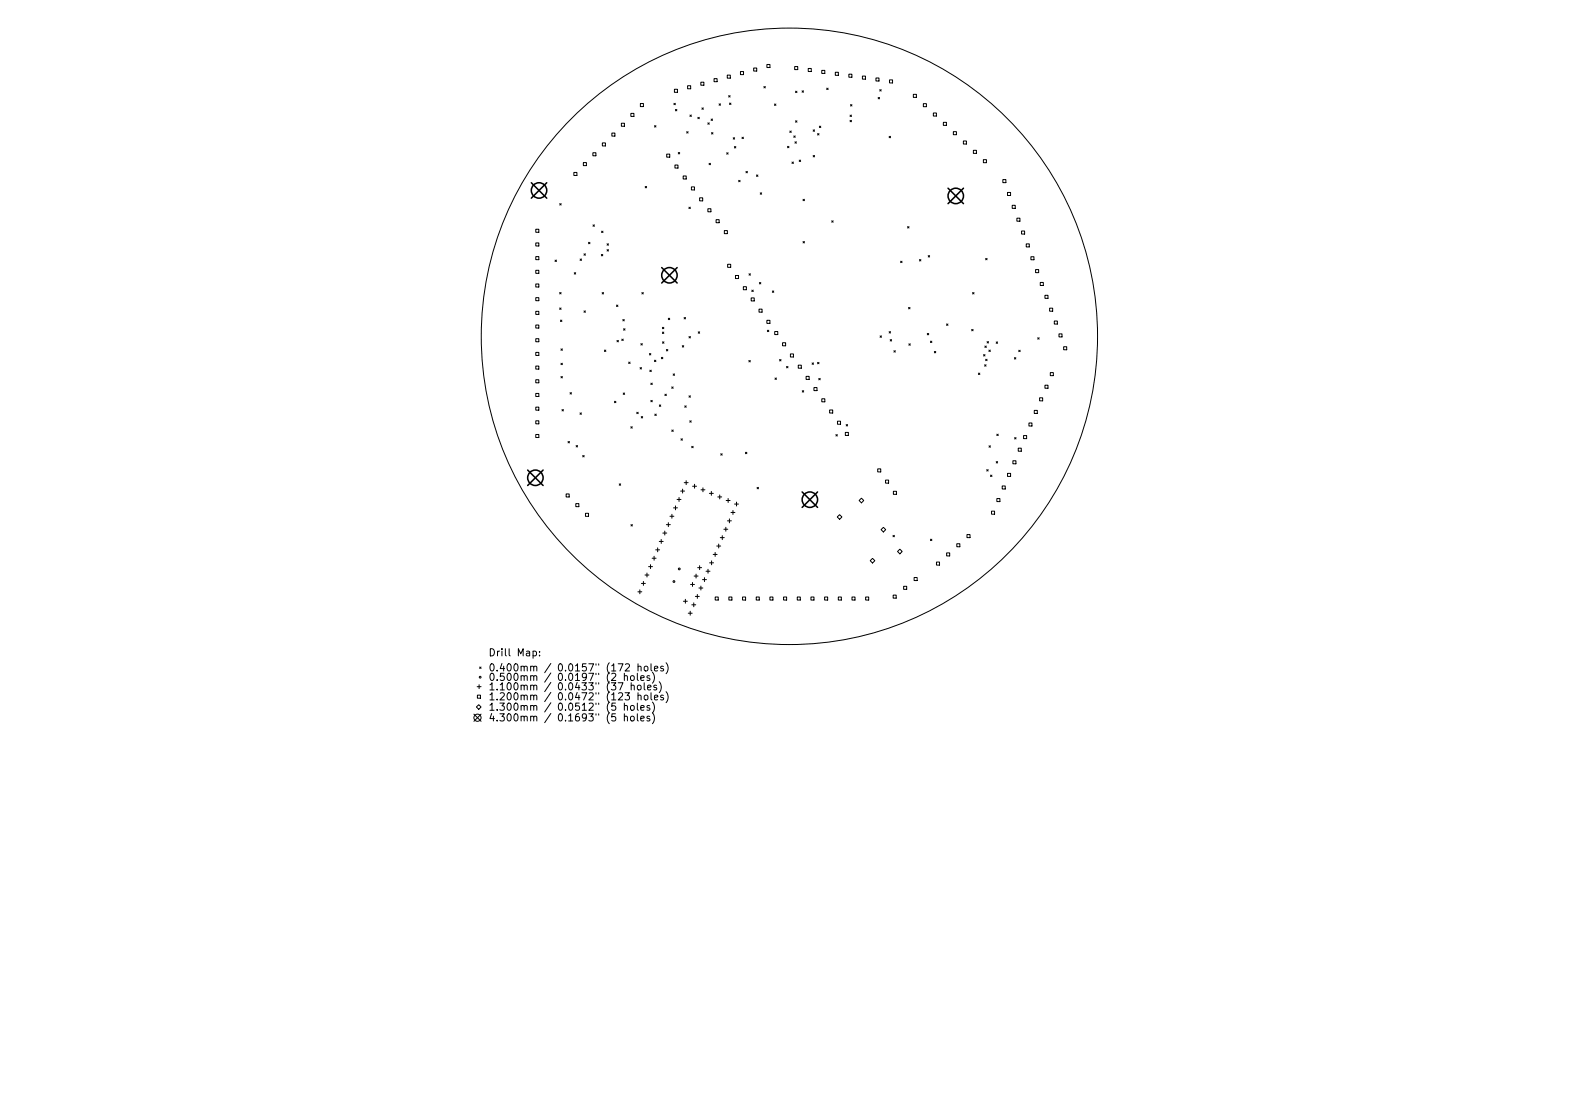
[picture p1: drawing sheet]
<svg xmlns="http://www.w3.org/2000/svg" width="297mm" height="210mm" viewBox="0 0 297 210" stroke-linecap="round" stroke-linejoin="round" font-family="sans-serif">
<defs><g id="words">
<g font-size="1.9">
<text x="91.8" y="123.4">Drill Map:</text>
<text x="91.8" y="126.3">0.400mm / 0.0157&quot; (172 holes)</text>
<text x="91.8" y="128">0.500mm / 0.0197&quot; (2 holes)</text>
<text x="91.8" y="129.8">1.100mm / 0.0433&quot; (37 holes)</text>
<text x="91.8" y="131.7">1.200mm / 0.0472&quot; (123 holes)</text>
<text x="91.8" y="133.6">1.300mm / 0.0512&quot; (5 holes)</text>
<text x="91.8" y="135.7">4.300mm / 0.1693&quot; (5 holes)</text>
</g>
</g></defs>
<g fill="none" stroke="#000" stroke-width=".19">
<path d="M120.5 19.5h.5v.5h-.5zM126.8 19.4l.2 .3M126.9 16.8h.5v.6h-.5zM127 19.4l-.2 .3M129.4 16.1h.5v.6h-.5zM131.8 15.5h.6v.5h-.6zM134.3 14.8h.6v.6h-.6zM135.3 19.5l.2 .3M135.5 19.5l-.2 .3M136.8 14.1h.6v.6h-.6zM137.1 18l.2 .3M137.2 19.4l.3 .3"/>
<path d="M137.3 18l-.2 .3M137.5 19.4l-.3 .3M139.3 13.5h.6v.5h-.6zM141.8 12.8h.6v.6h-.6zM143.7 16.3l.3 .2M144 16.3l-.3 .2M144.3 12.1h.5v.6h-.5zM145.7 19.6l.3 .2M146 19.6l-.3 .2M149.5 12.5h.6v.6h-.6zM149.7 17.2l.2 .2M149.9 17.2l-.2 .2"/>
<path d="M150.9 17.1l.3 .3M151.2 17.1l-.3 .3M152 12.9h.6v.5h-.6zM154.6 13.2h.6v.6h-.6zM155.5 16.6l.3 .2M155.8 16.6l-.3 .2M157.1 13.6h.6v.6h-.6zM159.7 14h.6v.5h-.6zM160 19.7l.3 .2M160.3 19.7l-.3 .2M162.2 14.3h.6v.6h-.6zM164.8 14.7h.6v.5h-.6z"/>
<path d="M165.2 18.3l.3 .3M165.5 18.3l-.3 .3M165.5 16.9l.3 .2M165.8 16.9l-.3 .2M167.3 15h.6v.6h-.6zM171.8 17.7h.6v.6h-.6zM173.7 19.5h.6v.6h-.6zM105.3 38.3l.3 .3M105.6 38.3l-.3 .3M108 32.4h.5v.6h-.5zM109.7 30.6h.6v.6h-.6zM111.5 28.7h.6v.6h-.6z"/>
<path d="M113.3 26.9h.6v.5h-.6zM115.1 25h.6v.6h-.6zM116.9 23.2h.6v.5h-.6zM118.7 21.3h.6v.6h-.6zM121.4 35.1l.2 .2M121.6 35.1l-.2 .2M123.1 23.6l.3 .3M123.4 23.6l-.3 .3M125.4 29h.6v.6h-.6zM127 31h.5v.6h-.5zM127.1 20.6l.2 .2M127.3 20.6l-.2 .2"/>
<path d="M127.6 28.7l.3 .2M127.9 28.7l-.3 .2M128.5 33.1h.6v.6h-.6zM129.2 24.8l.2 .2M129.4 24.8l-.2 .2M129.6 39l.3 .2M129.8 21.6l.3 .3M129.9 39l-.3 .2M130.1 21.6l-.3 .3M130.1 35.1h.5v.6h-.5zM131.3 22.1l.3 .2M131.6 22.1l-.3 .2"/>
<path d="M131.6 37.2h.6v.6h-.6zM132 20.3l.3 .3M132.3 20.3l-.3 .3M133.2 23.1l.2 .3M133.2 39.3h.5v.5h-.5zM133.4 30.7l.3 .3M133.4 23.1l-.2 .3M133.7 30.7l-.3 .3M133.8 22.4l.2 .3M133.8 24.9l.3 .3M134 22.4l-.2 .3M134.1 24.9l-.3 .3"/>
<path d="M136.7 28.7l.3 .3M137 28.7l-.3 .3M137.9 25.9l.3 .3M138.2 27.6l.2 .2M138.2 25.9l-.3 .3M138.4 27.6l-.2 .2M139 33.9l.2 .3M139.2 33.9l-.2 .3M139.6 25.8l.3 .3M139.9 25.8l-.3 .3M140.3 32.2l.3 .3M140.6 32.2l-.3 .3"/>
<path d="M142.3 32.9l.3 .3M142.6 32.9l-.3 .3M143 36.3l.3 .2M143.3 36.3l-.3 .2M148.1 27.5l.3 .3M148.4 27.5l-.3 .3M148.6 24.6l.2 .3M148.8 24.6l-.2 .3M149 30.5l.3 .2M149.3 30.5l-.3 .2M149.3 25.6l.3 .2M149.5 26.7l.3 .2"/>
<path d="M149.6 25.6l-.3 .2M149.7 22.7l.2 .3M149.8 26.7l-.3 .2M149.9 22.7l-.2 .3M150.3 30.1l.3 .3M150.6 30.1l-.3 .3M151.1 37.5l.2 .2M151.3 37.5l-.2 .2M153 29.2l.2 .3M153 24.4l.2 .3M153.2 24.4l-.2 .3M153.2 29.2l-.2 .3"/>
<path d="M153.8 25.1l.3 .3M154.1 25.1l-.3 .3M154.1 23.7l.3 .3M154.4 23.7l-.3 .3M159.9 21.6l.3 .3M159.9 22.6l.3 .3M160.2 21.6l-.3 .3M160.2 22.6l-.3 .3M167.3 25.6l.2 .3M167.5 25.6l-.2 .3M175.6 21.3h.6v.5h-.6zM177.5 23h.5v.6h-.5z"/>
<path d="M179.3 24.8h.6v.5h-.6zM181.2 26.5h.6v.6h-.6zM183.1 28.3h.6v.5h-.6zM185 30h.6v.6h-.6zM188.7 33.8h.5v.5h-.5zM189.5 36.2h.6v.6h-.6zM190.4 38.6h.6v.6h-.6zM100.8 43.1h.6v.6h-.6zM100.8 45.7h.6v.6h-.6zM100.8 48.3h.6v.5h-.6zM100.8 50.8h.6v.6h-.6zM100.8 53.4h.6v.6h-.6z"/>
<path d="M100.8 56h.6v.6h-.6zM100.8 58.6h.6v.5h-.6zM104.4 48.9l.3 .3M104.7 48.9l-.3 .3M105.3 55l.3 .3M105.3 57.9l.3 .3M105.6 55l-.3 .3M105.6 57.9l-.3 .3M108 51.3l.3 .2M108.3 51.3l-.3 .2M109.1 48.7l.3 .3M109.4 48.7l-.3 .3"/>
<path d="M109.9 47.7l.2 .3M109.9 58.5l.2 .2M110.1 47.7l-.2 .3M110.1 58.5l-.2 .2M110.7 45.6l.3 .2M111 45.6l-.3 .2M111.6 42.3l.2 .3M111.8 42.3l-.2 .3M113.1 47.8l.3 .3M113.2 43.5l.2 .2M113.3 55l.2 .3M113.4 47.8l-.3 .3"/>
<path d="M113.4 43.5l-.2 .2M113.5 55l-.2 .3M114.2 45.8l.3 .3M114.2 46.9l.3 .3M114.5 45.8l-.3 .3M114.5 46.9l-.3 .3M116 57.4l.2 .2M116.2 57.4l-.2 .2M120.7 55l.3 .3M121 55l-.3 .3M125.7 59.8l.3 .3M126 59.8l-.3 .3"/>
<path d="M128.7 59.7l.3 .3M129 59.7l-.3 .3M134.7 41.3h.6v.6h-.6zM136.3 43.4h.5v.5h-.5zM136.9 49.7h.6v.6h-.6zM138.4 51.8h.5v.6h-.5zM139.8 53.9h.6v.6h-.6zM140.9 51.5l.3 .3M141.2 51.5l-.3 .3M141.3 56h.6v.6h-.6zM141.4 54.6l.3 .2M141.7 54.6l-.3 .2"/>
<path d="M142.8 58.1h.6v.6h-.6zM142.9 53.1l.2 .3M143.1 53.1l-.2 .3M145.3 54.7l.3 .3M145.6 54.7l-.3 .3M151.1 45.4l.2 .3M151.3 45.4l-.2 .3M156.5 41.5l.2 .3M156.7 41.5l-.2 .3M169.4 49.1l.3 .3M169.7 49.1l-.3 .3M170.7 42.6l.3 .3"/>
<path d="M170.9 57.8l.3 .3M171 42.6l-.3 .3M171.2 57.8l-.3 .3M173 48.8l.2 .3M173.2 48.8l-.2 .3M174.6 48.1l.3 .2M174.9 48.1l-.3 .2M183 55l.2 .3M183.2 55l-.2 .3M185.4 48.6l.3 .3M185.7 48.6l-.3 .3M191.3 41h.6v.6h-.6z"/>
<path d="M192.2 43.4h.5v.6h-.5zM193.1 45.9h.5v.5h-.5zM193.9 48.3h.6v.6h-.6zM194.8 50.7h.6v.6h-.6zM195.7 53.1h.6v.6h-.6zM196.6 55.5h.5v.6h-.5zM197.5 58h.5v.5h-.5zM100.8 61.1h.6v.6h-.6zM100.8 63.7h.6v.6h-.6zM100.8 66.3h.6v.5h-.6zM100.8 68.8h.6v.6h-.6zM100.8 71.4h.6v.6h-.6z"/>
<path d="M100.8 74h.6v.6h-.6zM100.8 76.6h.6v.5h-.6zM100.8 79.1h.6v.6h-.6zM105.4 60.2l.3 .3M105.5 65.6l.3 .3M105.5 68.3l.3 .3M105.5 70.8l.3 .3M105.7 60.2l-.3 .3M105.7 77l.3 .3M105.8 65.6l-.3 .3M105.8 68.3l-.3 .3M105.8 70.8l-.3 .3"/>
<path d="M106 77l-.3 .3M107.2 73.8l.3 .3M107.5 73.8l-.3 .3M109.1 77.7l.3 .2M109.4 77.7l-.3 .2M113.7 65.8l.3 .3M114 65.8l-.3 .3M115.6 75.5l.3 .2M115.9 75.5l-.3 .2M116.1 64l.2 .3M116.3 64l-.2 .3M117 63.8l.2 .2"/>
<path d="M117.2 60.1l.2 .3M117.2 73.9l.3 .3M117.2 63.8l-.2 .2M117.3 61.8l.3 .3M117.4 60.1l-.2 .3M117.5 73.9l-.3 .3M117.6 61.8l-.3 .3M118.3 68.1l.2 .3M118.5 68.1l-.2 .3M119.8 77.5l.3 .3M120.1 77.5l-.3 .3M120.4 69.1l.3 .3"/>
<path d="M120.6 64.6l.2 .3M120.6 78.3l.3 .3M120.7 69.1l-.3 .3M120.8 64.6l-.2 .3M120.9 78.3l-.3 .3M122.2 66.5l.2 .3M122.3 69.6l.2 .3M122.4 66.5l-.2 .3M122.4 72.1l.3 .2M122.4 75.3l.3 .3M122.5 69.6l-.2 .3M122.7 72.1l-.3 .2"/>
<path d="M122.7 75.3l-.3 .3M123.1 67.7l.3 .3M123.2 77.9l.3 .2M123.4 67.7l-.3 .3M123.5 77.9l-.3 .2M124 76.2l.3 .2M124.3 76.2l-.3 .2M124.4 67.2l.3 .3M124.6 62.5l.3 .2M124.6 61.6l.3 .2M124.6 64.3l.3 .3M124.7 67.2l-.3 .3"/>
<path d="M124.9 62.5l-.3 .2M124.9 61.6l-.3 .2M124.9 64.3l-.3 .3M125.1 74.1l.3 .3M125.4 74.1l-.3 .3M125.4 65.7l.2 .3M125.6 65.7l-.2 .3M126.4 72.8l.2 .2M126.6 70.3l.3 .3M126.6 72.8l-.2 .2M126.9 70.3l-.3 .3M128.4 65l.2 .3"/>
<path d="M128.6 65l-.2 .3M128.8 76.3l.3 .3M129.1 76.3l-.3 .3M129.6 63.3l.3 .3M129.6 74.4l.3 .3M129.8 79.1l.2 .3M129.9 63.3l-.3 .3M129.9 74.4l-.3 .3M130 79.1l-.2 .3M131.4 62.4l.2 .3M131.6 62.4l-.2 .3M140.9 67.8l.2 .3"/>
<path d="M141.1 67.8l-.2 .3M144.3 60.2h.5v.6h-.5zM144.4 62.1l.2 .3M144.6 62.1l-.2 .3M145.7 62.3h.6v.6h-.6zM145.8 71.1l.3 .3M146.1 71.1l-.3 .3M146.7 67.6l.2 .3M146.9 67.6l-.2 .3M147.2 64.5h.6v.5h-.6zM148 68.9l.2 .3M148.2 68.9l-.2 .3"/>
<path d="M148.7 66.6h.6v.5h-.6zM150.2 68.7h.5v.5h-.5zM150.9 73.5l.3 .2M151.2 73.5l-.3 .2M151.6 70.8h.6v.6h-.6zM152.8 68.2l.2 .3M153 68.2l-.2 .3M153.1 72.9h.6v.6h-.6zM153.8 68.1l.3 .3M154 71.2l.3 .2M154.1 68.1l-.3 .3M154.3 71.2l-.3 .2"/>
<path d="M154.6 75h.6v.6h-.6zM156.1 77.1h.5v.6h-.5zM157.5 79.2h.6v.6h-.6zM159.2 79.8l.2 .3M159.4 79.8l-.2 .3M165.6 63.2l.2 .2M165.8 63.2l-.2 .2M167.3 62.4l.2 .2M167.5 63.9l.2 .2M167.5 62.4l-.2 .2M167.7 63.9l-.2 .2M168.2 66l.2 .2"/>
<path d="M168.4 66l-.2 .2M171 64.7l.2 .2M171.2 64.7l-.2 .2M174.4 62.7l.3 .3M174.7 62.7l-.3 .3M175 64.2l.3 .2M175.3 64.2l-.3 .2M175.8 66.1l.2 .3M176 66.1l-.2 .3M178.1 60.9l.2 .3M178.3 60.9l-.2 .3M182.8 61.9l.3 .3"/>
<path d="M183.1 61.9l-.3 .3M184.1 70.2l.2 .2M184.3 70.2l-.2 .2M185 66.7l.3 .3M185.2 68.6l.3 .3M185.3 65.1l.2 .2M185.3 66.7l-.3 .3M185.4 67.6l.3 .2M185.5 68.6l-.3 .3M185.5 65.1l-.2 .2M185.7 64.2l.3 .3M185.7 67.6l-.3 .2"/>
<path d="M186 64.2l-.3 .3M186 65.8l.3 .3M186.3 65.8l-.3 .3M187.4 64.3l.3 .3M187.7 64.3l-.3 .3M190.8 67.3l.3 .2M191.1 67.3l-.3 .2M191.6 65.9l.3 .2M191.9 65.9l-.3 .2M193.6 79.5h.5v.6h-.5zM194.6 77.2h.5v.6h-.5zM195.2 63.5l.3 .3"/>
<path d="M195.5 63.5l-.3 .3M195.6 74.8h.5v.6h-.5zM196.6 72.4h.5v.6h-.5zM197.6 70.1h.6v.5h-.6zM198.3 60.4h.6v.5h-.6zM199.2 62.8h.6v.6h-.6zM200.1 65.2h.6v.6h-.6zM100.8 81.7h.6v.6h-.6zM106.5 92.9h.6v.6h-.6zM106.9 83l.2 .3M107.1 83l-.2 .3M108.3 94.7h.6v.6h-.6z"/>
<path d="M108.4 83.8l.3 .3M108.7 83.8l-.3 .3M109.6 85.7l.3 .2M109.9 85.7l-.3 .2M110.1 96.5h.6v.6h-.6zM116.5 91l.3 .3M116.8 91l-.3 .3M118.7 80.2l.2 .3M118.7 98.7l.3 .2M118.9 80.2l-.2 .3M119 98.7l-.3 .2M125.1 99.9v.7"/>
<path d="M125.4 98.7h.7M125.7 98.3v.7M126 97.1h.8M126.4 80.9l.2 .2M126.4 96.7v.8M126.6 80.9l-.2 .2M126.7 95.5h.7M127.1 95.1v.8M127.4 93.9h.7M127.7 93.6v.7M128 92.4h.8M128.1 82.5l.3 .3"/>
<path d="M128.4 82.5l-.3 .3M128.4 92v.7M128.7 90.8h.8M129.1 90.4v.7M130.1 83.9l.3 .3M130.3 91.4h.7M130.4 83.9l-.3 .3M130.7 91.1v.7M131.9 92.1h.7M132.2 91.7v.8M133.4 92.8h.8M133.8 92.4v.8"/>
<path d="M135 93.5h.8M135.4 93.1v.7M135.6 85.3l.3 .3M135.9 85.3l-.3 .3M136.2 99.5h.7M136.5 99.2v.7M136.6 94.1h.7M136.8 98h.8M137 93.8v.7M137.2 97.6v.7M137.5 96.4h.8M137.9 96v.7"/>
<path d="M138.2 94.8h.7M138.6 94.4v.8M140.2 85.1l.3 .2M140.5 85.1l-.3 .2M142.4 91.7l.3 .2M142.7 91.7l-.3 .2M157.2 81.7l.3 .3M157.5 81.7l-.3 .3M157.9 96.8l.5 .4-.5 .5-.4-.5zM159 81.3h.6v.6h-.6zM161.6 94.1l.5-.4 .4 .4-.4 .5zM165.1 88.2h.6v.6h-.6z"/>
<path d="M166.2 99.2l.4 .4-.4 .4-.5-.4zM166.6 90.3h.6v.6h-.6zM168.1 92.4h.5v.6h-.5zM185.6 88.3l.3 .3M185.9 88.3l-.3 .3M186 83.8l.3 .3M186.3 83.8l-.3 .3M186.3 89.3l.3 .3M186.5 96.1h.6v.6h-.6zM186.6 89.3l-.3 .3M187.4 86.8l.3 .3M187.5 81.6l.3 .3"/>
<path d="M187.5 93.8h.6v.5h-.6zM187.7 86.8l-.3 .3M187.8 81.6l-.3 .3M188.5 91.4h.6v.6h-.6zM189.5 89h.6v.6h-.6zM190.5 86.7h.6v.5h-.6zM190.9 82.3l.2 .3M191.1 82.3l-.2 .3M191.5 84.3h.6v.6h-.6zM192.6 81.9h.5v.6h-.5zM120 111.3h.7M120.4 110.9v.8"/>
<path d="M120.7 109.7h.7M121 109.4v.7M121.3 108.1h.8M121.7 107.8v.7M122 106.6h.7M122.4 106.2v.7M122.7 105h.7M123 104.6v.8M123.3 103.4h.8M123.7 103v.8M124 101.8h.8M124.4 101.5v.7"/>
<path d="M124.7 100.2h.7M128.6 113.1h.7M128.9 112.7v.7M129.5 115.3h.7M129.8 115v.7M129.9 109.9h.7M130.1 113.7h.8M130.3 109.5v.8M130.5 113.4v.7M130.6 108.3h.7M130.8 112.2h.8M130.9 108v.7"/>
<path d="M131.2 111.8v.7M131.2 106.8h.8M131.5 110.6h.7M131.6 106.4v.7M131.9 110.2v.8M132.2 109h.7M132.5 108.6v.8M132.8 107.4h.8M133.2 107.1v.7M133.5 105.8h.7M133.9 105.5v.7M134.2 104.3h.7"/>
<path d="M134.5 103.9v.7M134.5 112.3h.6v.5h-.6zM134.8 102.7h.8M135.2 102.3v.8M135.5 101.1h.7M135.9 100.7v.8M137.1 112.3h.6v.5h-.6zM139.7 112.3h.6v.5h-.6zM142.3 112.3h.5v.5h-.5zM144.8 112.3h.6v.5h-.6zM147.4 112.3h.6v.5h-.6zM150 112.3h.6v.5h-.6z"/>
<path d="M152.6 112.3h.5v.5h-.5zM155.1 112.3h.6v.5h-.6zM157.7 112.3h.6v.5h-.6zM160.3 112.3h.5v.5h-.5zM162.8 112.3h.6v.5h-.6zM164.1 105l.5 .4-.5 .5-.4-.5zM168 100.7l.3 .2M168 111.9h.6v.6h-.6zM168.3 100.7l-.3 .2M169.3 103.3l.4 .4-.4 .5-.5-.5zM170 110.3h.6v.5h-.6zM172 108.6h.5v.6h-.5z"/>
<path d="M175 101.4l.3 .3M175.3 101.4l-.3 .3M176.2 105.7h.5v.6h-.5zM178.1 104h.6v.6h-.6zM180 102.3h.6v.5h-.6zM181.9 100.5h.6v.6h-.6zM89.1 134.3l1.4 1.4M89.6 133l.5-.5 .4 .5-.4 .4zM89.8 129.1h.7M89.8 130.7h.6v.6h-.6zM90.1 128.8v.7M90.2 125.4l.3 .3"/>
<path d="M90.5 125.4l-.3 .3M90.5 134.3l-1.4 1.4M100.3 122.5l.4-.1 .2 .3-.1 .6h-.5M101.5 123.2v.1M101.5 122.5v.1M116.3 128.4h.9l-.6 1.4M117.5 127.2l.1-.1h.4v.9M117.5 132.8l.1-.1h.4v.9M117.5 134.8l.1-.1 .4 .1v.8M117.5 126.6v1.4M117.5 132.2v1.4M117.5 134.2v1.4"/>
<path d="M117.6 130.3h.8l-.4 .5 .4 .1v.6l-.2 .1-.6-.1M117.6 125l.6-.2 .2 .4-.8 1h.8M118.7 127.2l.2-.1 .4 .1v.5l-.1 .2-.3 .1-.2-.2zM118.7 132.8l.2-.1 .4 .1v.5l-.1 .2-.3 .1-.2-.2zM118.7 134.8l.2-.1 .4 .1v.5l-.1 .2-.3 .1-.2-.1zM118.7 129l.2-.1h.4v.9M118.7 128.4v1.4M119.9 126.6v1.2l.2 .2M119.9 132.2v1.2l.2 .2M119.9 134.2v1.2l.2 .2M120 129l.2-.1 .3 .1 .1 .5-.1 .2-.3 .1-.2-.2zM120 125.4l.2-.1h.3l.1 .9"/>
<path d="M120 130.9l.2-.2 .3 .1 .1 .8M120 124.8v1.4M120 130.3v1.3M120.5 127.5l.7-.1-.1-.3h-.4l-.2 .2 .1 .6h.5M120.5 133.1l.7-.1-.1-.3h-.4l-.2 .2 .1 .6h.5M120.5 135.1l.7-.1-.1-.2-.4-.1-.2 .2 .1 .6h.5M121.2 128.4v1.2l.2 .2M121.2 125.4l.2-.1 .4 .1 .1 .5-.1 .2-.4 .1-.2-.1zM121.3 130.8l.3-.1 .3 .3v.4l-.3 .2h-.3l-.1-.2zM121.8 129.3l.7-.1-.1-.3h-.4l-.2 .1 .1 .7h.5M122.2 127.1h-.3l-.2 .2 .1 .2 .4 .1v.3h-.5M122.2 132.7h-.3l-.2 .2 .1 .2 .4 .1v.3h-.5"/>
<path d="M122.2 134.8l-.3-.1-.2 .2 .1 .2 .4 .1v.3h-.5M122.5 124.8v1.2l.2 .2M122.5 130.3v1.1l.2 .2M122.7 126.4a1.55 1.55 0 0 1 0 2.1M122.7 132a1.55 1.55 0 0 1 0 2.1M122.7 134a1.55 1.55 0 0 1 0 2.1M123.1 125.7l.7-.1-.1-.3h-.4l-.2 .2 .1 .6h.5M123.1 131.2l.7-.1-.1-.3-.4-.1-.2 .2 .1 .7h.5M123.5 128.9h-.3l-.2 .1v.2l.5 .2v.3h-.5M124 128.2a1.55 1.55 0 0 1 0 2.1M124.8 125.3h-.3l-.2 .2v.2l.5 .1v.3h-.5M124.8 130.8l-.3-.1-.2 .2v.2l.5 .1v.4h-.5"/>
<path d="M125.3 124.6a1.55 1.55 0 0 1 0 2.1M125.3 130.1a1.55 1.55 0 0 1 0 2"/>
<circle cx="148.5" cy="63.3" r="58"/>
<circle cx="126.8" cy="109.4" r=".17"/>
<circle cx="127.8" cy="107" r=".17"/>
<circle cx="89.8" cy="135" r=".68"/>
<circle cx="90.3" cy="127.4" r=".17"/>
</g>
<g fill="none" stroke="#000" stroke-width=".29">
<path d="M99.9 34.4l3 2.9M102.9 34.4l-3 2.9M178.3 35.4l2.9 2.9M181.2 35.4l-2.9 2.9M124.5 50.3l2.9 2.9M127.4 50.3l-2.9 2.9M99.3 88.4l2.9 2.9M102.2 88.4l-2.9 2.9M150.9 92.5l2.9 2.9M153.8 92.5l-2.9 2.9"/>
<circle cx="101.4" cy="35.8" r="1.45"/>
<circle cx="179.8" cy="36.8" r="1.45"/>
<circle cx="125.9" cy="51.8" r="1.45"/>
<circle cx="100.7" cy="89.9" r="1.45"/>
<circle cx="152.3" cy="94" r="1.45"/>
</g>
<use href="#words"/>
</svg>
